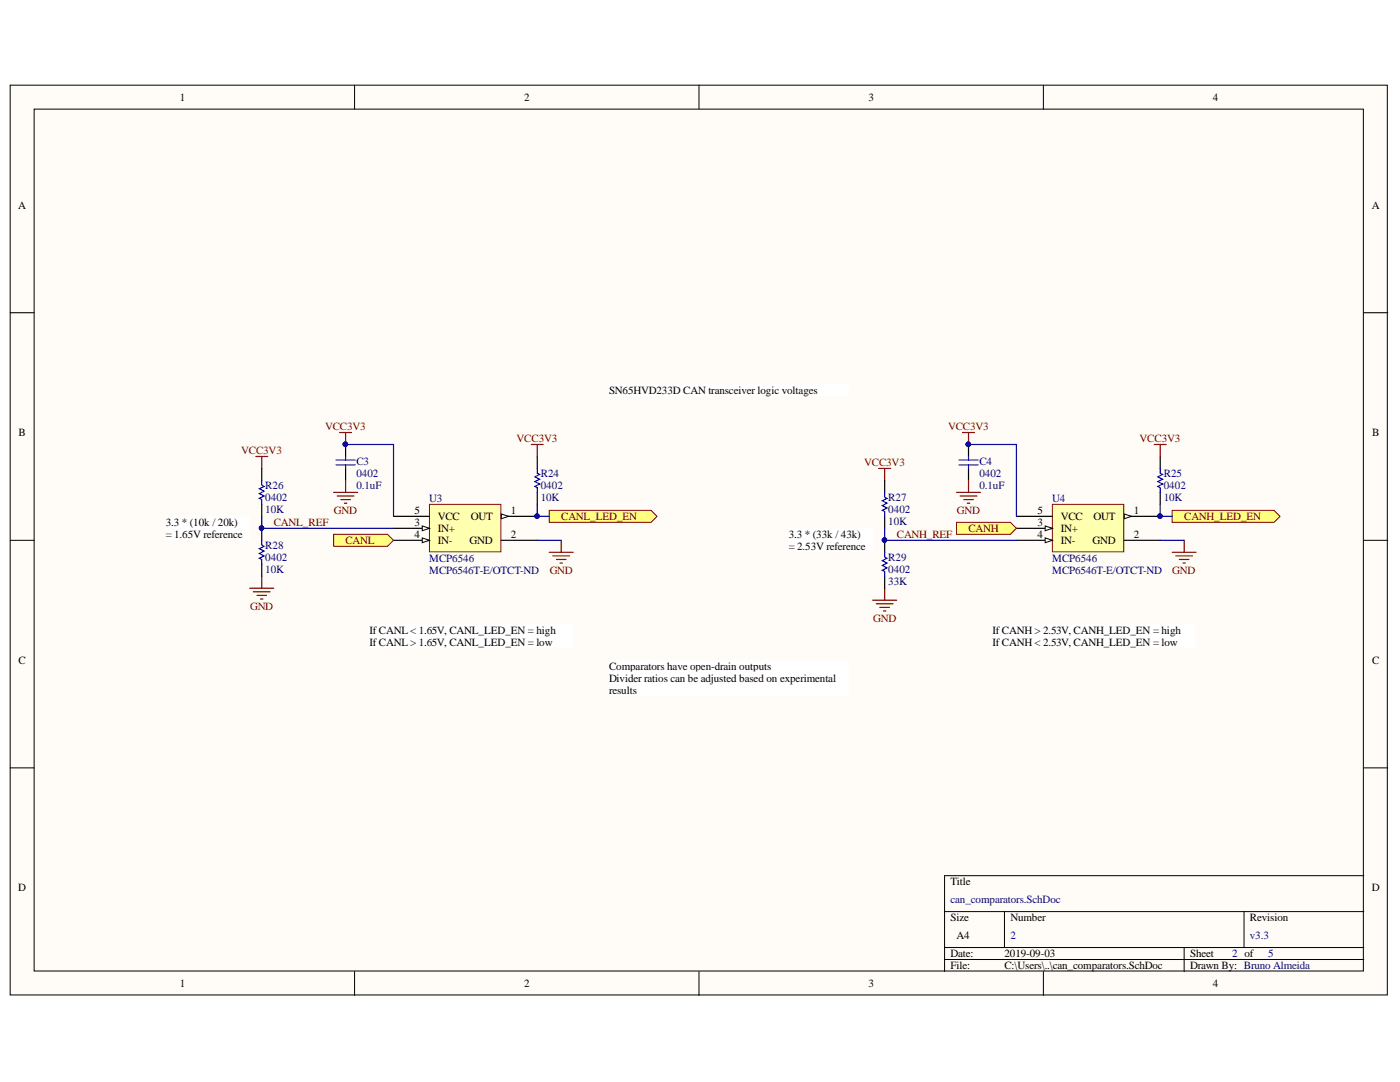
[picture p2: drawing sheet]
<svg xmlns="http://www.w3.org/2000/svg" width="279mm" height="216mm" viewBox="0 0 279 216" stroke-linecap="round" stroke-linejoin="round" font-family="sans-serif">
<defs><g id="words">
<g font-size="2.2">
<text x="35.9" y="20.1">1</text>
<text x="104.6" y="20.1">2</text>
<text x="173.3" y="20.1">3</text>
<text x="242.1" y="20.1">4</text>
<text x="3.6" y="41.6">A</text>
<text x="273.8" y="41.6">A</text>
<text x="121.5" y="78.6">SN65HVD233D CAN transceiver logic voltages</text>
<text x="3.7" y="87">B</text>
<text x="273.9" y="87">B</text>
<text x="33.1" y="104.9">3.3 * (10k / 20k)</text>
<text x="33.1" y="107.3">= 1.65V reference</text>
<text x="82.7" y="104.9">3</text>
<text x="82.7" y="107.3">4</text>
<text x="82.7" y="102.6">5</text>
<text x="87.4" y="106.1">IN+</text>
<text x="87.4" y="103.8">VCC</text>
<text x="94" y="103.8">OUT</text>
<text x="101.9" y="102.6">1</text>
<text x="101.9" y="107.3">2</text>
<text x="157.4" y="107.3">3.3 * (33k / 43k)</text>
<text x="207.1" y="104.9">3</text>
<text x="207.1" y="107.3">4</text>
<text x="207.1" y="102.6">5</text>
<text x="211.7" y="106.1">IN+</text>
<text x="211.7" y="103.8">VCC</text>
<text x="218.2" y="103.8">OUT</text>
<text x="226.3" y="102.6">1</text>
<text x="226.3" y="107.3">2</text>
<text x="87.4" y="108.6">IN-</text>
<text x="93.7" y="108.6">GND</text>
<text x="157.4" y="109.8">= 2.53V reference</text>
<text x="211.7" y="108.6">IN-</text>
<text x="218.1" y="108.6">GND</text>
<text x="73.8" y="126.5">IfCANL &lt; 1.65V, CANL_LED_EN = high</text>
<text x="73.8" y="128.9">IfCANL &gt; 1.65V, CANL_LED_EN = low</text>
<text x="198.1" y="126.5">IfCANH &gt; 2.53V, CANH_LED_EN = high</text>
<text x="198.1" y="128.9">IfCANH &lt; 2.53V, CANH_LED_EN = low</text>
<text x="3.7" y="132.4">C</text>
<text x="121.5" y="133.6">Comparators have open-drain outputs</text>
<text x="121.5" y="136.1">Divider ratios can be adjusted based on experimental</text>
<text x="273.9" y="132.4">C</text>
<text x="121.5" y="138.4">results</text>
<text x="3.6" y="177.8">D</text>
<text x="189.7" y="176.6">Title</text>
<text x="273.8" y="177.8">D</text>
<text x="189.7" y="183.8">Size</text>
<text x="201.6" y="183.8">Number</text>
<text x="249.4" y="183.8">Revision</text>
<text x="189.7" y="191">Date:</text>
<text x="190.9" y="187.4">A4</text>
<text x="200.5" y="191">2019-09-03</text>
<text x="237.5" y="191">Sheet</text>
<text x="35.9" y="196.9">1</text>
<text x="104.6" y="196.9">2</text>
<text x="173.3" y="196.9">3</text>
<text x="189.7" y="193.4">File:</text>
<text x="200.5" y="193.4">C:\Users\..\can_comparators.SchDoc</text>
<text x="237.5" y="193.4">Drawn By: Bruno Almeida</text>
<text x="242.1" y="196.9">4</text>
</g>
<g font-size="2.2" fill="#800000">
<text x="64.9" y="85.8">VCC3V3</text>
<text x="103.1" y="88.2">VCC3V3</text>
<text x="189.2" y="85.8">VCC3V3</text>
<text x="227.4" y="88.2">VCC3V3</text>
<text x="48.1" y="90.7">VCC3V3</text>
<text x="172.5" y="93">VCC3V3</text>
<text x="54.6" y="104.9">CANL_REF</text>
<text x="66.7" y="102.6">GND</text>
<text x="112" y="103.8">CANL_LED_EN</text>
<text x="179" y="107.3">CANH_REF</text>
<text x="191" y="102.6">GND</text>
<text x="193.3" y="106.1">CANH</text>
<text x="236.3" y="103.8">CANH_LED_EN</text>
<text x="68.9" y="108.6">CANL</text>
<text x="109.7" y="114.5">GND</text>
<text x="234" y="114.5">GND</text>
<text x="49.9" y="121.7">GND</text>
<text x="174.2" y="124.1">GND</text>
</g>
<g font-size="2.2" fill="#000080">
<text x="71.1" y="92.8">C3</text>
<text x="71.1" y="95.1">0402</text>
<text x="107.9" y="95.1">R24</text>
<text x="195.5" y="92.8">C4</text>
<text x="195.5" y="95.1">0402</text>
<text x="232.3" y="95.1">R25</text>
<text x="52.9" y="97.6">R26</text>
<text x="52.9" y="100">0402</text>
<text x="71.1" y="97.6">0.1uF</text>
<text x="85.7" y="100.2">U3</text>
<text x="107.9" y="100">10K</text>
<text x="107.9" y="97.6">0402</text>
<text x="177.3" y="100">R27</text>
<text x="195.5" y="97.6">0.1uF</text>
<text x="210" y="100.2">U4</text>
<text x="232.3" y="100">10K</text>
<text x="232.3" y="97.6">0402</text>
<text x="52.9" y="102.3">10K</text>
<text x="177.3" y="104.7">10K</text>
<text x="177.3" y="102.3">0402</text>
<text x="52.9" y="109.5">R28</text>
<text x="52.9" y="111.9">0402</text>
<text x="85.7" y="112.1">MCP6546</text>
<text x="177.3" y="111.9">R29</text>
<text x="210" y="112.1">MCP6546</text>
<text x="52.9" y="114.2">10K</text>
<text x="85.7" y="114.5">MCP6546T-E/OTCT-ND</text>
<text x="177.3" y="116.7">33K</text>
<text x="177.3" y="114.2">0402</text>
<text x="210" y="114.5">MCP6546T-E/OTCT-ND</text>
<text x="189.7" y="180.2">can_comparators.SchDoc</text>
<text x="201.6" y="187.4">2</text>
<text x="245.9" y="191">2 of</text>
<text x="249.4" y="187.4">v3.3</text>
<text x="253.1" y="191">5</text>
</g>
</g></defs>
<g fill="#fffcf8" stroke="#000" stroke-width=".2">
<path d="M2 17h274.9v181.5h-274.9z"/>
<path d="M6.8 21.8h265.3v172h-265.3z"/>
</g>
<g fill="none" stroke="#000" stroke-width=".2">
<path d="M70.8 17v4.8M139.5 17v4.8M208.2 17v4.8M2 62.4h4.8M272.2 62.4h4.8M2 107.8h4.8M272.2 107.8h4.8M2 153.2h4.8M272.2 153.2h4.8M272.2 174.7h-83.7v19.1M70.8 193.8v4.8M139.5 193.8v4.8"/>
<path d="M188.5 181.9h83.7M188.5 189.1h83.7M188.5 191.5h83.7M200.5 181.9v7.2M208.2 193.8v4.8M236.3 189.1v4.7M248.3 181.9v7.2"/>
</g>
<path d="M85.7 100.6h14.3v9.5h-14.3z" fill="#ffffb0" stroke="#800000" stroke-width=".2"/>
<path d="M100.1 103h7.1" fill="none" stroke="#000" stroke-width=".24"/>
<path d="M100.1 102.6l1.4 .4-1.4 .5z" fill="#fffcf8"/>
<path d="M100.1 102.6l1.4 .4-1.4 .5z" fill="none" stroke="#000" stroke-width=".2"/>
<circle cx="107.2" cy="103" r=".43" fill="#000080" stroke="#000080" stroke-width=".2"/>
<path d="M78.5 105.4h7.2M100.1 107.8h7.1" fill="none" stroke="#000" stroke-width=".24"/>
<path d="M84.3 104.9l1.4 .5-1.4 .5z" fill="#fffcf8"/>
<path d="M84.3 104.9l1.4 .5-1.4 .5z" fill="none" stroke="#000" stroke-width=".2"/>
<path d="M78.5 107.8h7.2" fill="none" stroke="#000" stroke-width=".24"/>
<path d="M84.3 107.3l1.4 .5-1.4 .5z" fill="#fffcf8"/>
<path d="M84.3 107.3l1.4 .5-1.4 .5z" fill="none" stroke="#000" stroke-width=".2"/>
<path d="M69 88.7v2.4M69 93.5v2.4M78.5 103h7.2" fill="none" stroke="#000" stroke-width=".24"/>
<g fill="#000080" stroke="#000080" stroke-width=".2">
<circle cx="107.2" cy="103" r=".43"/>
<circle cx="68.9" cy="88.6" r=".43"/>
</g>
<path d="M67.1 91.8h3.8M67.1 92.8h3.8M69 91.1v.7M69 92.8v.7" fill="none" stroke="#00f" stroke-width=".24"/>
<path d="M66.6 98.3h4.8M67.3 99h3.3M67.8 86.3h2.4M68 99.7h1.9M69 86.3v2.4M69 95.9v2.4M68.7 100.4h.5M109.6 110.2h4.8M110.3 110.9h3.4M111 111.6h2M111.8 112.4h.4M112 107.8v2.4" fill="none" stroke="#800000" stroke-width=".24"/>
<path d="M109.6 101.8h20.3l1.2 1.2-1.2 1.2h-20.3z" fill-rule="evenodd" fill="#ffff80" stroke="#800000" stroke-width=".2"/>
<path d="M107.2 91.1v2.4M107.2 98.3v2.3M52.2 105.4v2.4M52.2 112.6v2.4" fill="none" stroke="#000" stroke-width=".24"/>
<path d="M107.2 93.5v.9l.5 .3-1 .4 1 .5-1 .5 1 .5-1 .5 .5 .2v1M52.2 107.8v1l.5 .2-.9 .5 .9 .5-.9 .4 .9 .5-.9 .5 .4 .2v1" fill="none" stroke="#00f" stroke-width=".24"/>
<path d="M106 88.7h2.4M107.2 88.7v2.4M49.8 117.4h4.8M50.6 118.1h3.3M51.3 118.8h1.9M52 119.5h.5M52.2 115v2.4" fill="none" stroke="#800000" stroke-width=".24"/>
<g fill="#fff" stroke="#fff" stroke-width=".2">
<path d="M121.6 131.7h47.7v2.3h-47.7z"/>
<path d="M33.1 103h16.6v4.7h-16.6z"/>
<path d="M73.8 124.5h40.5v4.7h-40.5z"/>
</g>
<circle cx="52.2" cy="105.4" r=".43" fill="#000080" stroke="#000080" stroke-width=".2"/>
<path d="M210 100.6h14.3v9.5h-14.3z" fill="#ffffb0" stroke="#800000" stroke-width=".2"/>
<path d="M224.4 103h7.1" fill="none" stroke="#000" stroke-width=".24"/>
<path d="M224.4 102.6l1.4 .4-1.4 .5z" fill="#fffcf8"/>
<path d="M224.4 102.6l1.4 .4-1.4 .5z" fill="none" stroke="#000" stroke-width=".2"/>
<circle cx="231.5" cy="103" r=".43" fill="#000080" stroke="#000080" stroke-width=".2"/>
<path d="M202.9 105.4h7.1M224.4 107.8h7.1" fill="none" stroke="#000" stroke-width=".24"/>
<path d="M208.6 104.9l1.4 .5-1.4 .5z" fill="#fffcf8"/>
<path d="M208.6 104.9l1.4 .5-1.4 .5z" fill="none" stroke="#000" stroke-width=".2"/>
<path d="M202.9 107.8h7.1" fill="none" stroke="#000" stroke-width=".24"/>
<path d="M208.6 107.3l1.4 .5-1.4 .5z" fill="#fffcf8"/>
<path d="M208.6 107.3l1.4 .5-1.4 .5z" fill="none" stroke="#000" stroke-width=".2"/>
<path d="M193.3 88.7v2.4M193.3 93.5v2.4M202.9 103h7.1" fill="none" stroke="#000" stroke-width=".24"/>
<g fill="#000080" stroke="#000080" stroke-width=".2">
<circle cx="231.5" cy="103" r=".43"/>
<circle cx="193.2" cy="88.6" r=".43"/>
</g>
<path d="M191.4 91.8h3.8M191.4 92.8h3.8M193.3 91.1v.7M193.3 92.8v.7" fill="none" stroke="#00f" stroke-width=".24"/>
<path d="M190.9 98.3h4.8M191.6 99h3.4M192.1 86.3h2.4M192.3 99.7h1.9M193.3 86.3v2.4M193.3 95.9v2.4M193 100.4h.5M233.9 110.2h4.8M234.6 110.9h3.4M235.4 111.6h1.9M236.1 112.4h.5M236.3 107.8v2.4" fill="none" stroke="#800000" stroke-width=".24"/>
<g fill="#ffff80" stroke="#800000" stroke-width=".2">
<path d="M190.9 104.2h10.8l1.2 1.2-1.2 1.2h-10.8z" fill-rule="evenodd"/>
<path d="M233.9 101.8h20.4l1.1 1.2-1.1 1.2h-20.4z" fill-rule="evenodd"/>
</g>
<path d="M176.6 95.9v2.4M231.5 91.1v2.4M231.5 98.3v2.3M176.6 103v2.4M176.6 107.8v2.4M176.6 115v2.4" fill="none" stroke="#000" stroke-width=".24"/>
<path d="M176.6 98.3v.9l.4 .2-.9 .5 .9 .5-.9 .5 .9 .5-.9 .4 .5 .3v.9M231.5 93.5v.9l.5 .3-.9 .4 .9 .5-.9 .5 .9 .5-.9 .5 .4 .2v1M176.6 110.2v1l.4 .2-.9 .5 .9 .5-.9 .4 .9 .5-.9 .5 .5 .2v1" fill="none" stroke="#00f" stroke-width=".24"/>
<path d="M175.4 93.5h2.3M176.6 93.5v2.4M230.3 88.7h2.4M231.5 88.7v2.4M174.2 119.8h4.7M176.6 117.4v2.4M174.9 120.5h3.3M175.6 121.2h1.9M176.3 121.9h.5" fill="none" stroke="#800000" stroke-width=".24"/>
<circle cx="176.5" cy="107.8" r=".43" fill="#000080" stroke="#000080" stroke-width=".2"/>
<g fill="#fff" stroke="#fff" stroke-width=".2">
<path d="M157.4 105.4h16.7v4.7h-16.7z"/>
<path d="M198.1 124.5h40.5v4.7h-40.5z"/>
<path d="M121.6 76.7h47.7v2.3h-47.7z"/>
<path d="M121.6 134.1h47.7v4.7h-47.7z"/>
</g>
<path d="M66.6 106.6h10.7l1.2 1.2-1.2 1.2h-10.7z" fill-rule="evenodd" fill="#ffff80" stroke="#800000" stroke-width=".2"/>
<path d="M51 91.1h2.4M52.2 91.1v2.4" fill="none" stroke="#800000" stroke-width=".24"/>
<path d="M52.2 93.5v2.4M52.2 100.6v2.4" fill="none" stroke="#000" stroke-width=".24"/>
<path d="M52.2 95.9v.9l.5 .3-.9 .4 .9 .5-.9 .5 .9 .5-.9 .4 .4 .3v.9" fill="none" stroke="#00f" stroke-width=".24"/>
<path d="M69 88.7h9.5v14.3M193.3 88.7h9.6v14.3M52.2 103v2.4h26.3M107.2 100.6v2.4h2.4M107.2 107.8h4.8M176.6 105.4v2.4h26.3M231.5 100.6v2.4h2.4M231.5 107.8h4.8" fill="none" stroke="#000080" stroke-width=".24"/>
<g fill="#000080" stroke="#000080" stroke-width=".2">
<circle cx="68.9" cy="88.6" r=".43"/>
<circle cx="107.2" cy="103" r=".43"/>
<circle cx="193.2" cy="88.6" r=".43"/>
<circle cx="231.5" cy="103" r=".43"/>
<circle cx="176.5" cy="107.8" r=".43"/>
<circle cx="52.2" cy="105.4" r=".43"/>
</g>
<use href="#words"/>
</svg>
